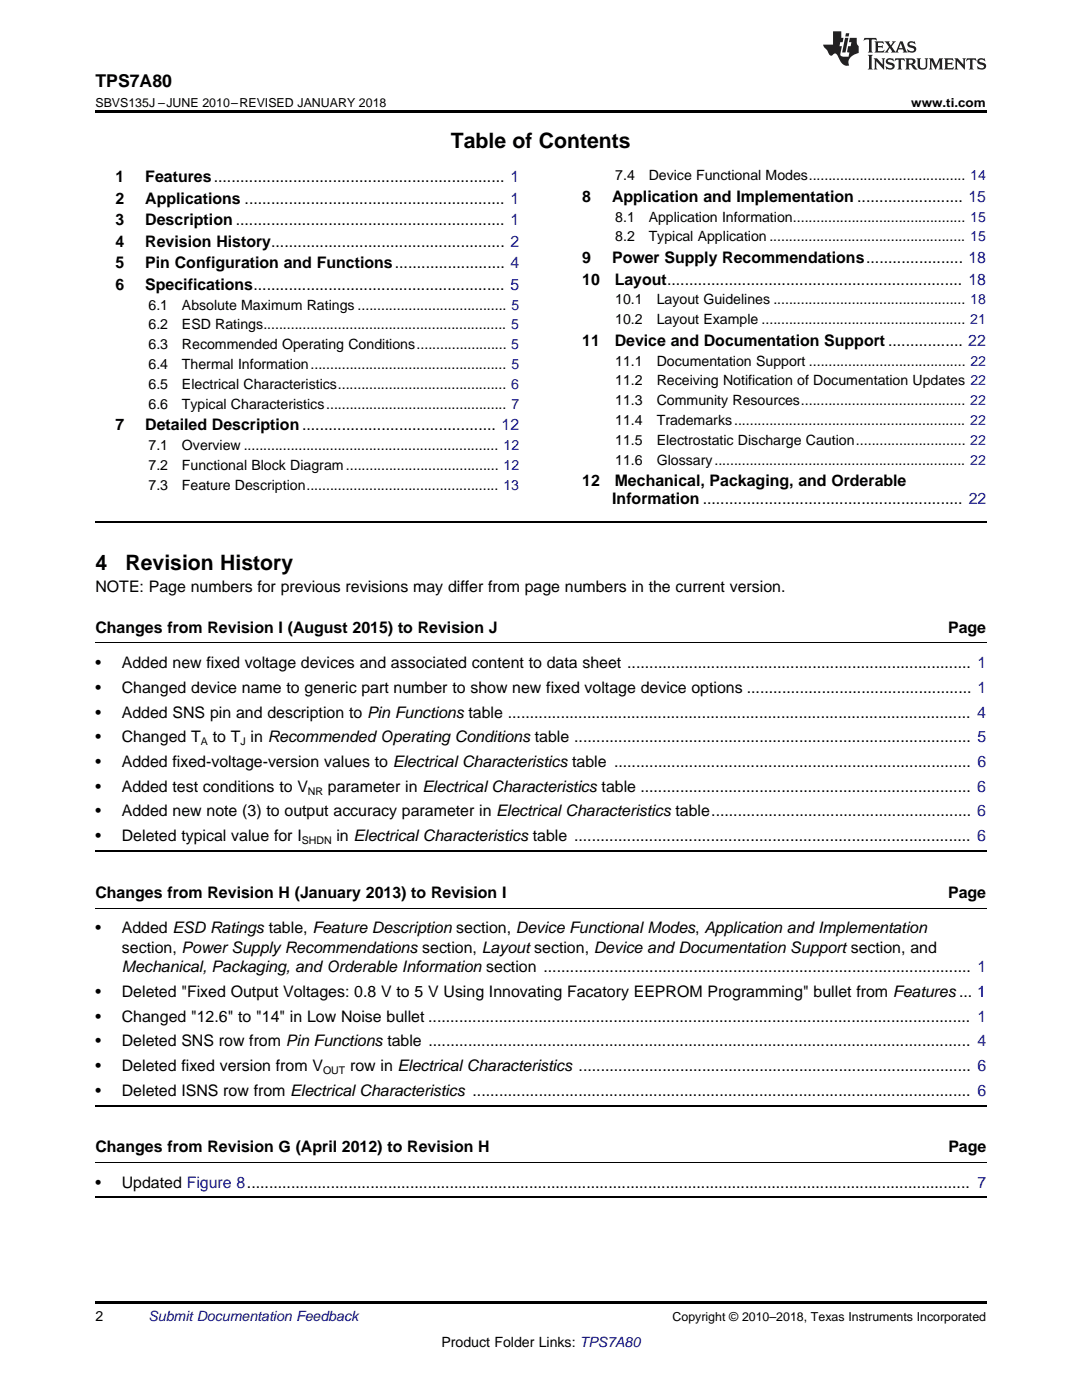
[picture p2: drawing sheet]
<svg xmlns="http://www.w3.org/2000/svg" width="216mm" height="279mm" viewBox="0 0 216 279" stroke-linecap="round" stroke-linejoin="round" font-family="sans-serif">
<defs><g id="words">
<g font-size="4.2">
<text x="90" y="29.6">Table of Contents</text>
<text x="19" y="113.8">4</text>
<text x="25" y="113.8">Revision History</text>
</g>
<text font-size="3.5" x="19" y="17.3">TPS7A80</text>
<g font-size="3.2">
<text x="23" y="36.3">1</text>
<text x="23" y="40.6">2</text>
<text x="29" y="36.3">Features.................................................................. 1</text>
<text x="29" y="40.6">Applications ........................................................... 1</text>
<text x="116.2" y="40.3">8</text>
<text x="122.1" y="40.3">Application and Implementation ........................ 15</text>
<text x="23" y="44.9">3</text>
<text x="29" y="44.9">Description ............................................................. 1</text>
<text x="23" y="49.2">4</text>
<text x="23" y="53.6">5</text>
<text x="29" y="49.2">Revision History..................................................... 2</text>
<text x="29" y="53.6">Pin Configuration and Functions......................... 4</text>
<text x="116.2" y="52.5">9</text>
<text x="122.1" y="52.5">Power Supply Recommendations...................... 18</text>
<text x="23" y="57.9">6</text>
<text x="29" y="57.9">Specifications......................................................... 5</text>
<text x="116.2" y="56.8">10</text>
<text x="122.7" y="56.8">Layout................................................................... 18</text>
<text x="116.2" y="69">11</text>
<text x="122.7" y="69">Device and Documentation Support ................. 22</text>
<text x="23" y="85.9">7</text>
<text x="29" y="85.9">Detailed Description............................................ 12</text>
<text x="116.2" y="97">12</text>
<text x="122.2" y="100.5">Information ........................................................... 22</text>
<text x="122.7" y="97">Mechanical, Packaging, and Orderable</text>
<text x="19" y="118.1">NOTE: Page numbers for previous revisions may differ from page numbers in the current version.</text>
<text x="19" y="126.3">Changes from Revision I (August 2015) to Revision J</text>
<text x="189.2" y="126.3">Page</text>
<text x="19" y="133.3">•</text>
<text x="24.3" y="133.3">Added new fixed voltage devices and associated content to data sheet .............................................................................. 1</text>
<text x="19" y="138.3">•</text>
<text x="19" y="143.2">•</text>
<text x="24.3" y="138.3">Changed device name to generic part number to show new fixed voltage device options ................................................... 1</text>
<text x="24.3" y="143.2">Added SNS pin and description to Pin Functions table ......................................................................................................... 4</text>
<text x="19" y="148.1">•</text>
<text x="24.3" y="148.1">Changed T</text>
<text x="42.4" y="148.1">to T in Recommended Operating Conditions table .......................................................................................... 5</text>
<text x="19" y="153.1">•</text>
<text x="24.3" y="153.1">Added fixed-voltage-version values to Electrical Characteristics table ................................................................................. 6</text>
<text x="19" y="158">•</text>
<text x="24.3" y="158">Added test conditions to V</text>
<text x="65.4" y="158">parameter in Electrical Characteristics table ........................................................................... 6</text>
<text x="19" y="162.9">•</text>
<text x="19" y="167.9">•</text>
<text x="24.3" y="162.9">Added new note (3) to output accuracy parameter in Electrical Characteristics table........................................................... 6</text>
<text x="24.3" y="167.9">Deleted typical value for I</text>
<text x="67.1" y="167.9">in Electrical Characteristics table .......................................................................................... 6</text>
<text x="19" y="179.2">Changes from Revision H (January 2013) to Revision I</text>
<text x="189.2" y="179.2">Page</text>
<text x="19" y="186.2">•</text>
<text x="24.3" y="186.2">Added ESD Ratings table, Feature Description section, Device Functional Modes, Application and Implementation</text>
<text x="24.3" y="190.1">section, Power Supply Recommendations section, Layout section, Device and Documentation Support section, and</text>
<text x="24.3" y="194">Mechanical, Packaging, and Orderable Information section ................................................................................................. 1</text>
<text x="19" y="198.9">•</text>
<text x="19" y="203.9">•</text>
<text x="24.3" y="198.9">Deleted &quot;Fixed Output Voltages: 0.8 V to 5 V Using Innovating Facatory EEPROM Programming&quot; bullet from Features ... 1</text>
<text x="24.3" y="203.9">Changed &quot;12.6&quot; to &quot;14&quot; in Low Noise bullet ........................................................................................................................... 1</text>
<text x="19" y="208.8">•</text>
<text x="24.3" y="208.8">Deleted SNS row from Pin Functions table ........................................................................................................................... 4</text>
<text x="19" y="213.7">•</text>
<text x="24.3" y="213.7">Deleted fixed version from V</text>
<text x="69.9" y="213.7">row in Electrical Characteristics ......................................................................................... 6</text>
<text x="19" y="218.7">•</text>
<text x="24.3" y="218.7">Deleted ISNS row from Electrical Characteristics ................................................................................................................. 6</text>
<text x="19" y="230">Changes from Revision G (April 2012) to Revision H</text>
<text x="189.2" y="230">Page</text>
<text x="19" y="237">•</text>
<text x="24.3" y="237">Updated Figure 8.................................................................................................................................................................... 7</text>
</g>
<g font-size="2.8">
<text x="122.8" y="36">7.4</text>
<text x="129.4" y="36">Device Functional Modes........................................ 14</text>
<text x="122.8" y="44.2">8.1</text>
<text x="129.4" y="44.2">Application Information............................................ 15</text>
<text x="122.8" y="48.2">8.2</text>
<text x="129.4" y="48.2">Typical Application .................................................. 15</text>
<text x="29.6" y="61.8">6.1</text>
<text x="29.6" y="65.8">6.2</text>
<text x="36.3" y="61.8">Absolute Maximum Ratings ...................................... 5</text>
<text x="36.3" y="65.8">ESD Ratings.............................................................. 5</text>
<text x="122.8" y="60.7">10.1</text>
<text x="122.8" y="64.7">10.2</text>
<text x="131" y="60.7">Layout Guidelines ................................................. 18</text>
<text x="131" y="64.7">Layout Example .................................................... 21</text>
<text x="29.6" y="69.7">6.3</text>
<text x="36.3" y="69.7">Recommended Operating Conditions....................... 5</text>
<text x="29.6" y="73.7">6.4</text>
<text x="29.6" y="77.6">6.5</text>
<text x="36.3" y="73.7">Thermal Information.................................................. 5</text>
<text x="36.3" y="77.6">Electrical Characteristics........................................... 6</text>
<text x="122.8" y="73">11.1</text>
<text x="122.8" y="76.9">11.2</text>
<text x="131" y="73">Documentation Support ........................................ 22</text>
<text x="131" y="76.9">Receiving Notification of Documentation Updates 22</text>
<text x="29.6" y="81.6">6.6</text>
<text x="36.3" y="81.6">Typical Characteristics.............................................. 7</text>
<text x="122.8" y="80.9">11.3</text>
<text x="131" y="80.9">Community Resources.......................................... 22</text>
<text x="29.6" y="89.8">7.1</text>
<text x="36.3" y="89.8">Overview ................................................................. 12</text>
<text x="122.8" y="84.8">11.4</text>
<text x="122.8" y="88.8">11.5</text>
<text x="131" y="84.8">Trademarks........................................................... 22</text>
<text x="131" y="88.8">Electrostatic Discharge Caution............................ 22</text>
<text x="29.6" y="93.8">7.2</text>
<text x="36.3" y="93.8">Functional Block Diagram....................................... 12</text>
<text x="122.8" y="92.7">11.6</text>
<text x="131" y="92.7">Glossary................................................................ 22</text>
<text x="29.6" y="97.7">7.3</text>
<text x="36.3" y="97.7">Feature Description................................................. 13</text>
<text x="19" y="263.6">2</text>
<text x="88.1" y="268.9">Product Folder Links: TPS7A80</text>
</g>
<text font-size="2.8" fill="#0000c8" x="29.6" y="263.6">Submit Documentation Feedback</text>
<g font-size="2.5">
<text x="19" y="21.4">SBVS135J –JUNE 2010–REVISED JANUARY 2018</text>
<text x="181.8" y="21.4">www.ti.com</text>
<text x="134.2" y="263.6">Copyright © 2010–2018, Texas Instruments Incorporated</text>
</g>
<g font-size="2.1">
<text x="40.1" y="148.8">A</text>
<text x="48" y="148.8">J</text>
<text x="61.5" y="158.6">NR</text>
<text x="60.2" y="168.5">SHDN</text>
<text x="64.5" y="214.4">OUT</text>
</g>
</g></defs>
<path d="M19 22h177.8v.5h-177.8zM19 259.7h177.8v.5h-177.8z" fill="#000"/>
<path d="M19 104.2h177.8M19 169.8h177.8M19 239h177.8M19 220.6h177.8" fill="none" stroke="#000" stroke-width=".35"/>
<path d="M19 128.3h177.8M19 181.2h177.8M19 232h177.8" fill="none" stroke="#000" stroke-width=".2"/>
<g fill="#231f20">
<path d="M172.5 7.6l-.1 .5 .4-.2h.6v.1v2.1l-.2 .4h.9l-.2-.4v-2.1l.1-.1h.5l.5 .2-.2-.5zM174.5 8.3l.2 .3v1.5l-.2 .4h1.8l.2-.6a1.04 1.04 0 0 1-1.3 .2v-.7h.6l.3 .2v-.6l-.3 .2h-.6v-.6l.8-.1 .4 .3-.2-.5zM176.5 8.3l.9 1.1-.9 1.1h.8l-.2-.2 .4-.7 .5 .7-.2 .2h1.5l-.2-.2 .2-.4h.9l.1 .4-.2 .2h1l-.3-.3-.7-1.9h-.5l-.9 2-.8-1 .9-1h-.8l.1 .3-.4 .5-.3-.6 .1-.2zM179.7 8.6l.4 1h-.7zM181.3 8.4a.63 .63 0 0 0-.2 .7 .63 .63 0 0 0 .6 .4l.6 .2 .1 .2a.75 .75 0 0 1-.7 .4 .75 .75 0 0 1-.6-.5l.1 .7 .1-.1a1.11 1.11 0 0 0 1.5-.6 1.13 1.13 0 0 0-1.2-.8l-.1-.4a1.04 1.04 0 0 1 1.2 .2l-.2-.5-.2 .1-.4-.2zM173.2 10.9l.2 .4v2.2l-.2 .4h1l-.3-.4v-2.2l.3-.4zM174.3 11.6l.3 .4v1.5l-.3 .4h.8l-.2-.4v-1.3l1.5 1.7v-1.9l.2-.4h-.7l.2 .4v.9l-1.1-1.3zM177 11.8a.62 .62 0 0 0-.2 .7 .62 .62 0 0 0 .6 .4l.6 .1 .1 .3a.76 .76 0 0 1-.7 .3 .76 .76 0 0 1-.7-.4l.2 .7 .1-.1a1.11 1.11 0 0 0 1.5-.6 1.13 1.13 0 0 0-1.2-.8l-.1-.4a1.04 1.04 0 0 1 1.2 .2l-.2-.6-.2 .1-.5-.1zM178.7 11.6l-.2 .6a.61 .61 0 0 1 .8-.3v1.6l-.2 .4h.9l-.2-.4v-1.6a.63 .63 0 0 1 .7 .3l-.1-.6zM180.6 11.6l.3 .4v1.5l-.3 .4h1l-.2-.2-.1-.8 .6 .2a.76 .76 0 0 0 1.2 .7l-1-1a.58 .58 0 0 0 .6-.5 .58 .58 0 0 0-.5-.6zM181.4 11.9h.1a.45 .45 0 0 1 .5 .1 .45 .45 0 0 1 .1 .5l-.8 .2zM182.9 11.6l.2 .2a2.17 2.17 0 0 0 .3 1.9 .99 .99 0 0 0 1.6-.6v-1.1l.2-.4h-.7l.2 .2a1.92 1.92 0 0 1-.2 1.8 .6 .6 0 0 1-.9-.5v-1.1l.2-.4zM185.4 11.6l.2 .4v1.5l-.2 .4h.7l-.2-.4v-1.4l.8 1.8 .8-1.8v1.4l-.2 .4h.9l-.2-.4v-1.5l.2-.4h-.8l-.6 1.5-.6-1.5zM188.4 11.6l.2 .4v1.5l-.2 .4h1.8l.1-.6a1.04 1.04 0 0 1-1.2 .1v-.6h.5l.4 .2v-.6l-.4 .2h-.5v-.7h.8l.3 .3-.1-.6zM190.5 11.6l.2 .4v1.5l-.2 .4h.7l-.2-.4v-1.3l1.5 1.7v-1.9l.2-.4h-.7l.2 .4v.9l-1.1-1.3zM192.9 11.6l-.1 .6a.61 .61 0 0 1 .7-.3l.1 1.6-.3 .4h1l-.3-.4 .1-1.6a.63 .63 0 0 1 .7 .3l-.1-.6zM195.2 11.8a.62 .62 0 0 0-.2 .7 .62 .62 0 0 0 .6 .4l.6 .1 .1 .3a.76 .76 0 0 1-.7 .3 .76 .76 0 0 1-.6-.4l.1 .7 .1-.1a1.11 1.11 0 0 0 1.6-.6 1.13 1.13 0 0 0-1.3-.8l-.1-.4a1.04 1.04 0 0 1 1.2 .2l-.1-.6-.2 .1-.5-.1z"/>
<path d="M166.2 6.3v2.6h-1.9v.4l.8 .9a.91 .91 0 0 0 1 .8 .56 .56 0 0 1 .5-.3 .56 .56 0 0 1 .5 .3l.4 .8a1.53 1.53 0 0 0 1.9 1.2 1.54 1.54 0 0 1 1-2.1l.9-.3v-1.4a1.52 1.52 0 0 1-.4-1.6h-1.3l-.2 .8h.5l-.2 .8h-.5l-.1 1v.2l.4 .1-.2 .8a1.93 1.93 0 0 1-1.6-.3l.3-1.8h-.5l.2-.8h.4l.2-.8h-.4v-1.3zM168.6 7.6l-.6 2.9h.7l.6-2.9zM168.8 6.6l-.1 .7h.6l.2-.7z"/>
</g>
<use href="#words"/>
</svg>
